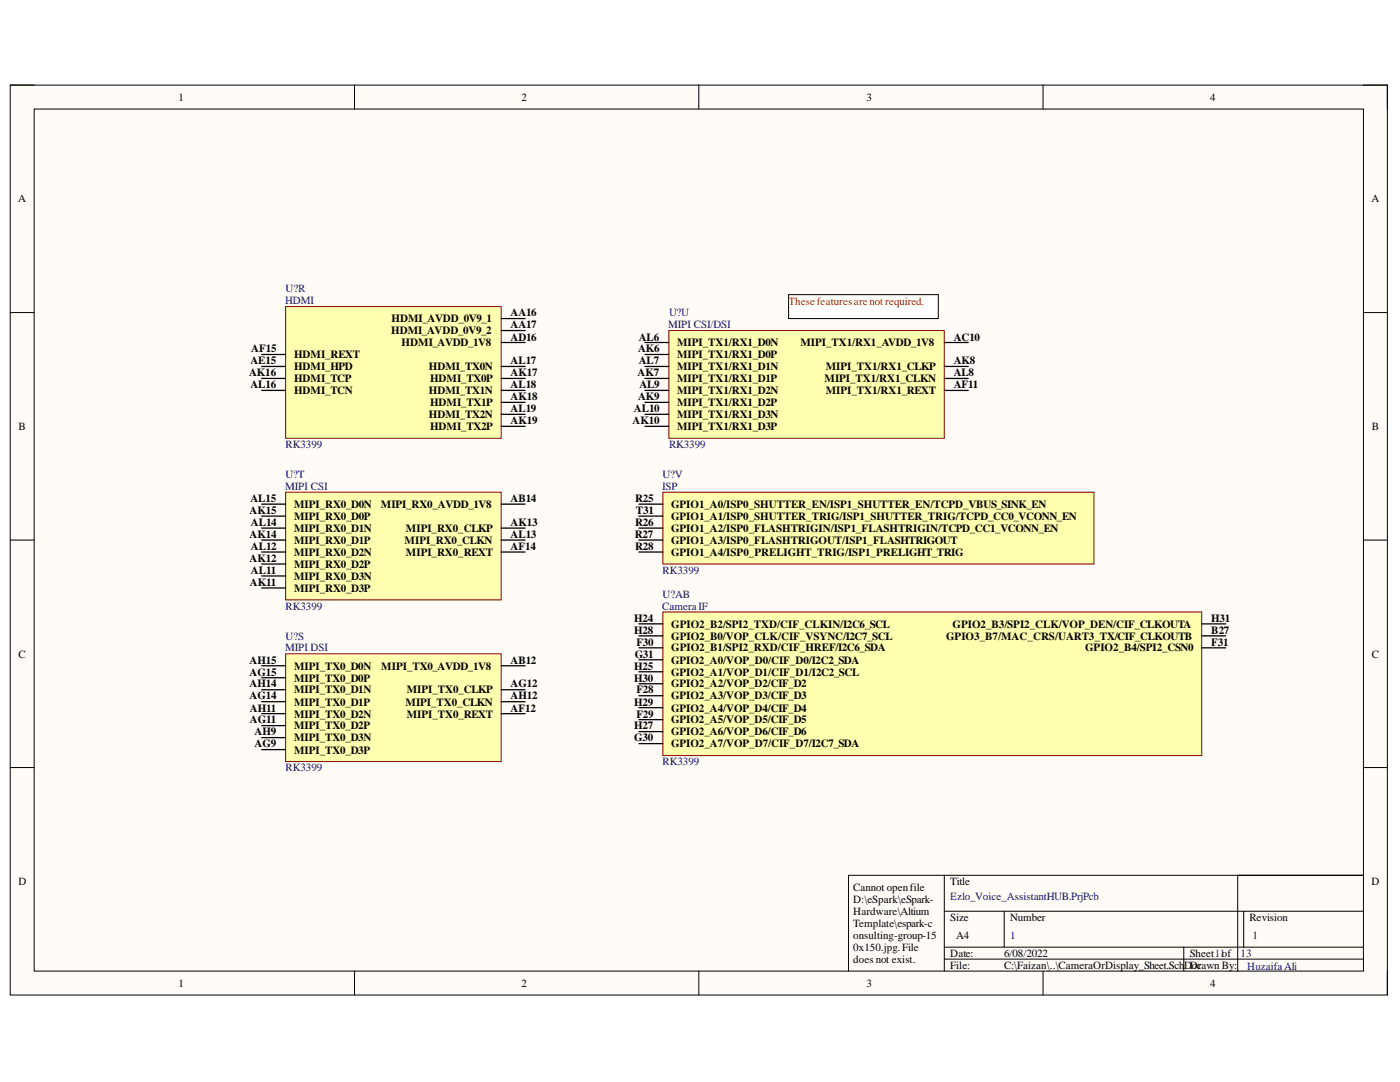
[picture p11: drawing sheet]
<svg xmlns="http://www.w3.org/2000/svg" width="279mm" height="216mm" viewBox="0 0 279 216" stroke-linecap="round" stroke-linejoin="round" font-family="sans-serif">
<defs><g id="words">
<g font-size="2.2">
<text x="35.6" y="20.1">1</text>
<text x="104.1" y="20.1">2</text>
<text x="172.9" y="20.1">3</text>
<text x="241.5" y="20.1">4</text>
<text x="3.6" y="40.4">A</text>
<text x="273.7" y="40.4">A</text>
<text x="78.1" y="64.3">HDMI_AVDD_0V9_1</text>
<text x="101.9" y="63.1">AA16</text>
<text x="101.9" y="65.5">AA17</text>
<text x="50.1" y="70.3">AF15</text>
<text x="58.7" y="71.5">HDMI_REXT</text>
<text x="78" y="66.7">HDMI_AVDD_0V9_2</text>
<text x="80.2" y="69.1">HDMI_AVDD_1V8</text>
<text x="101.9" y="68">AD16</text>
<text x="127.3" y="70.3">AK6</text>
<text x="127.5" y="68">AL6</text>
<text x="135.1" y="69.1">MIPI_TX1/RX1_D0N</text>
<text x="135.1" y="71.5">MIPI_TX1/RX1_D0P</text>
<text x="159.7" y="69.1">MIPI_TX1/RX1_AVDD_1V8</text>
<text x="190.3" y="68">AC10</text>
<text x="49.7" y="75.1">AK16</text>
<text x="50" y="72.7">AE15</text>
<text x="50" y="77.5">AL16</text>
<text x="58.7" y="73.9">HDMI_HPD</text>
<text x="58.7" y="76.2">HDMI_TCP</text>
<text x="85.6" y="73.9">HDMI_TX0N</text>
<text x="85.8" y="76.2">HDMI_TX0P</text>
<text x="101.9" y="72.7">AL17</text>
<text x="101.9" y="75.1">AK17</text>
<text x="101.9" y="77.5">AL18</text>
<text x="127.3" y="75.1">AK7</text>
<text x="127.5" y="72.7">AL7</text>
<text x="127.6" y="77.5">AL9</text>
<text x="135.1" y="73.9">MIPI_TX1/RX1_D1N</text>
<text x="135.1" y="76.2">MIPI_TX1/RX1_D1P</text>
<text x="164.5" y="76.2">MIPI_TX1/RX1_CLKN</text>
<text x="164.8" y="73.9">MIPI_TX1/RX1_CLKP</text>
<text x="190.3" y="72.7">AK8</text>
<text x="190.3" y="75.1">AL8</text>
<text x="190.3" y="77.5">AF11</text>
<text x="58.7" y="78.7">HDMI_TCN</text>
<text x="85.6" y="78.7">HDMI_TX1N</text>
<text x="85.6" y="83.4">HDMI_TX2N</text>
<text x="85.8" y="81.1">HDMI_TX1P</text>
<text x="101.9" y="79.9">AK18</text>
<text x="101.9" y="82.2">AL19</text>
<text x="126.5" y="82.2">AL10</text>
<text x="127.3" y="79.9">AK9</text>
<text x="135.1" y="78.7">MIPI_TX1/RX1_D2N</text>
<text x="135.1" y="81.1">MIPI_TX1/RX1_D2P</text>
<text x="135.1" y="83.4">MIPI_TX1/RX1_D3N</text>
<text x="164.8" y="78.7">MIPI_TX1/RX1_REXT</text>
<text x="3.7" y="85.8">B</text>
<text x="85.8" y="85.8">HDMI_TX2P</text>
<text x="101.9" y="84.6">AK19</text>
<text x="126.2" y="84.6">AK10</text>
<text x="135.1" y="85.8">MIPI_TX1/RX1_D3P</text>
<text x="273.8" y="85.8">B</text>
<text x="50" y="100.2">AL15</text>
<text x="58.7" y="101.3">MIPI_RX0_D0N</text>
<text x="76" y="101.3">MIPI_RX0_AVDD_1V8</text>
<text x="101.9" y="100.2">AB14</text>
<text x="126.7" y="100.2">R25</text>
<text x="133.9" y="101.3">GPIO1_A0/ISP0_SHUTTER_EN/ISP1_SHUTTER_EN/TCPD_VBUS_SINK_EN</text>
<text x="49.8" y="102.5">AK15</text>
<text x="49.8" y="107.3">AK14</text>
<text x="50.1" y="105">AL14</text>
<text x="58.7" y="103.7">MIPI_RX0_D0P</text>
<text x="58.7" y="106.2">MIPI_RX0_D1N</text>
<text x="81" y="106.2">MIPI_RX0_CLKP</text>
<text x="101.9" y="105">AK13</text>
<text x="101.9" y="107.3">AL13</text>
<text x="126.7" y="107.3">R27</text>
<text x="126.7" y="105">R26</text>
<text x="126.9" y="102.5">T31</text>
<text x="133.9" y="103.7">GPIO1_A1/ISP0_SHUTTER_TRIG/ISP1_SHUTTER_TRIG/TCPD_CC0_VCONN_EN</text>
<text x="133.9" y="106.2">GPIO1_A2/ISP0_FLASHTRIGIN/ISP1_FLASHTRIGIN/TCPD_CC1_VCONN_EN</text>
<text x="49.8" y="112.1">AK12</text>
<text x="50.1" y="109.7">AL12</text>
<text x="58.7" y="108.5">MIPI_RX0_D1P</text>
<text x="58.7" y="110.9">MIPI_RX0_D2N</text>
<text x="58.7" y="113.3">MIPI_RX0_D2P</text>
<text x="80.8" y="108.5">MIPI_RX0_CLKN</text>
<text x="81" y="110.9">MIPI_RX0_REXT</text>
<text x="101.9" y="109.7">AF14</text>
<text x="126.7" y="109.7">R28</text>
<text x="133.9" y="108.5">GPIO1_A3/ISP0_FLASHTRIGOUT/ISP1_FLASHTRIGOUT</text>
<text x="133.9" y="110.9">GPIO1_A4/ISP0_PRELIGHT_TRIG/ISP1_PRELIGHT_TRIG</text>
<text x="49.9" y="116.9">AK11</text>
<text x="50.1" y="114.5">AL11</text>
<text x="58.7" y="115.7">MIPI_RX0_D3N</text>
<text x="58.7" y="118.1">MIPI_RX0_D3P</text>
<text x="126.6" y="124.1">H24</text>
<text x="133.9" y="125.3">GPIO2_B2/SPI2_TXD/CIF_CLKIN/I2C6_SCL</text>
<text x="190.1" y="125.3">GPIO2_B3/SPI2_CLK/VOP_DEN/CIF_CLKOUTA</text>
<text x="241.7" y="124.1">H31</text>
<text x="3.7" y="131.3">C</text>
<text x="126.6" y="126.4">H28</text>
<text x="126.7" y="131.3">G31</text>
<text x="127" y="128.8">F30</text>
<text x="133.9" y="127.6">GPIO2_B0/VOP_CLK/CIF_VSYNC/I2C7_SCL</text>
<text x="133.9" y="130">GPIO2_B1/SPI2_RXD/CIF_HREF/I2C6_SDA</text>
<text x="188.8" y="127.6">GPIO3_B7/MAC_CRS/UART3_TX/CIF_CLKOUTB</text>
<text x="216.5" y="130">GPIO2_B4/SPI2_CSN0</text>
<text x="241.7" y="126.4">B27</text>
<text x="241.7" y="128.8">F31</text>
<text x="273.8" y="131.3">C</text>
<text x="49.8" y="132.4">AH15</text>
<text x="49.8" y="134.8">AG15</text>
<text x="49.8" y="137.2">AH14</text>
<text x="58.7" y="133.6">MIPI_TX0_D0N</text>
<text x="58.7" y="136">MIPI_TX0_D0P</text>
<text x="76.1" y="133.6">MIPI_TX0_AVDD_1V8</text>
<text x="101.9" y="132.4">AB12</text>
<text x="101.9" y="137.2">AG12</text>
<text x="126.6" y="133.6">H25</text>
<text x="126.6" y="136">H30</text>
<text x="133.9" y="132.4">GPIO2_A0/VOP_D0/CIF_D0/I2C2_SDA</text>
<text x="133.9" y="134.8">GPIO2_A1/VOP_D1/CIF_D1/I2C2_SCL</text>
<text x="133.9" y="137.2">GPIO2_A2/VOP_D2/CIF_D2</text>
<text x="49.8" y="139.5">AG14</text>
<text x="49.9" y="142">AH11</text>
<text x="58.7" y="138.4">MIPI_TX0_D1N</text>
<text x="58.7" y="140.8">MIPI_TX0_D1P</text>
<text x="58.7" y="143.2">MIPI_TX0_D2N</text>
<text x="80.9" y="140.8">MIPI_TX0_CLKN</text>
<text x="81.2" y="138.4">MIPI_TX0_CLKP</text>
<text x="81.2" y="143.2">MIPI_TX0_REXT</text>
<text x="101.9" y="139.5">AH12</text>
<text x="101.9" y="142">AF12</text>
<text x="126.6" y="140.8">H29</text>
<text x="127" y="138.4">F28</text>
<text x="127" y="143.2">F29</text>
<text x="133.9" y="139.5">GPIO2_A3/VOP_D3/CIF_D3</text>
<text x="133.9" y="142">GPIO2_A4/VOP_D4/CIF_D4</text>
<text x="49.9" y="144.4">AG11</text>
<text x="50.8" y="146.7">AH9</text>
<text x="50.8" y="149.1">AG9</text>
<text x="58.7" y="145.5">MIPI_TX0_D2P</text>
<text x="58.7" y="147.9">MIPI_TX0_D3N</text>
<text x="126.6" y="145.5">H27</text>
<text x="126.6" y="147.9">G30</text>
<text x="133.9" y="144.4">GPIO2_A5/VOP_D5/CIF_D5</text>
<text x="133.9" y="146.7">GPIO2_A6/VOP_D6/CIF_D6</text>
<text x="133.9" y="149.1">GPIO2_A7/VOP_D7/CIF_D7/I2C7_SDA</text>
<text x="58.7" y="150.4">MIPI_TX0_D3P</text>
<text x="3.7" y="176.7">D</text>
<text x="170.3" y="177.8">Cannot openfile</text>
<text x="189.7" y="176.7">Title</text>
<text x="273.7" y="176.7">D</text>
<text x="170.3" y="180.2">D:\eSpark\eSpark-</text>
<text x="170.3" y="182.6">Hardware\Altium</text>
<text x="170.3" y="184.9">Template\espark-c</text>
<text x="189.7" y="183.8">Size</text>
<text x="201.6" y="183.8">Number</text>
<text x="249.4" y="183.8">Revision</text>
<text x="170.3" y="187.4">onsulting-group-15</text>
<text x="170.3" y="189.8">0x150.jpg.File</text>
<text x="189.7" y="190.9">Date:</text>
<text x="190.8" y="187.4">A4</text>
<text x="200.4" y="190.9">6/08/2022</text>
<text x="237.4" y="190.9">Sheet11of</text>
<text x="35.6" y="196.9">1</text>
<text x="104.1" y="196.9">2</text>
<text x="170.3" y="192.1">does not exist.</text>
<text x="172.9" y="196.9">3</text>
<text x="189.7" y="193.3">File:</text>
<text x="200.4" y="193.3">C:\Faizan\..\CameraOrDisplay_Sheet.Sch</text>
<text x="236.3" y="193.3">DDrawn By:</text>
<text x="237.8" y="193.3">oc</text>
<text x="241.5" y="196.9">4</text>
</g>
<g font-size="2.2" fill="#000080">
<text x="57" y="58.3">U?R</text>
<text x="56.9" y="60.7">HDMI</text>
<text x="133.3" y="65.5">MIPI CSI/DSI</text>
<text x="133.5" y="63.1">U?U</text>
<text x="57" y="89.4">RK3399</text>
<text x="133.5" y="89.4">RK3399</text>
<text x="57" y="95.4">U?T</text>
<text x="132.2" y="95.4">U?V</text>
<text x="56.9" y="97.7">MIPI CSI</text>
<text x="132.2" y="97.7">ISP</text>
<text x="132.2" y="114.5">RK3399</text>
<text x="132.2" y="119.3">U?AB</text>
<text x="57" y="121.6">RK3399</text>
<text x="132.2" y="121.6">Camera IF</text>
<text x="56.9" y="129.9">MIPI DSI</text>
<text x="57" y="127.6">U?S</text>
<text x="57" y="153.9">RK3399</text>
<text x="132.2" y="152.7">RK3399</text>
<text x="189.7" y="179.6">Ezlo_Voice_AssistantHUB.PrjPcb</text>
<text x="201.6" y="187.4">1</text>
<text x="247.6" y="190.9">13</text>
<text x="249.9" y="187.4">1</text>
<text x="248.9" y="193.6">Huzaifa Ali</text>
</g>
<text font-size="2.2" fill="#f00" x="157.4" y="60.8">Thesefeaturesare not required.</text>
</g></defs>
<path d="M2 17h274.9v181.5h-274.9z" fill-rule="evenodd" fill="#fffcf8"/>
<path d="M2 17h274.9v181.5h-274.9z" fill="none" stroke="#000" stroke-width=".2"/>
<path d="M6.8 21.8h265.3v172h-265.3z" fill-rule="evenodd" fill="#fffcf8"/>
<g fill="none" stroke="#000" stroke-width=".2">
<path d="M2 17h4.8M70.7 17v4.8M139.5 17v4.8M208.2 17v4.8M272.1 17h4.8v4.8M6.8 21.8h265.3v172h-265.3zM2 62.4h4.8M272.1 62.4h4.8M2 107.8h4.8M272.1 107.8h4.8M2 153.2h4.8M272.1 153.2h4.8"/>
<path d="M188.5 174.7v19.1M247 174.7v19.1M272.1 174.7h-102.8v19.1M70.8 193.8v4.7M139.5 193.8v4.7M188.5 181.8h83.6M188.5 189h83.6M188.5 191.4h83.6M200.4 181.8v7.2M208.2 193.8v4.7M236.2 189v4.8M248.2 181.8v7.2"/>
<path d="M276.9 193.8v4.7"/>
</g>
<path d="M57 130.5h43v21.5h-43z" fill-rule="evenodd" fill="#ffffb0"/>
<path d="M57 130.5h43v21.5h-43z" fill="none" stroke="#800000" stroke-width=".2"/>
<path d="M52.2 132.8h4.8M52.2 135.2h4.8M52.2 137.6h4.8M100 132.8h4.8M100 137.6h4.8M52.2 140h4.8M52.2 142.4h4.8M52.2 144.8h4.8M52.2 147.2h4.8M52.2 149.6h4.8M100 140h4.8M100 142.4h4.8" fill="none" stroke="#000" stroke-width=".25"/>
<path d="M57 98.2h43v21.5h-43z" fill-rule="evenodd" fill="#ffffb0"/>
<path d="M57 98.2h43v21.5h-43z" fill="none" stroke="#800000" stroke-width=".2"/>
<path d="M52.2 100.6h4.8M52.2 103h4.8M52.2 105.4h4.8M52.2 107.8h4.8M52.2 110.2h4.8M52.2 112.5h4.8M52.2 114.9h4.8M52.2 117.3h4.8M100 100.6h4.8M100 105.4h4.8M100 107.8h4.8M100 110.2h4.8" fill="none" stroke="#000" stroke-width=".25"/>
<path d="M133.5 66h55v21.5h-55z" fill-rule="evenodd" fill="#ffffb0"/>
<path d="M133.5 66h55v21.5h-55z" fill="none" stroke="#800000" stroke-width=".2"/>
<path d="M128.7 68.3h4.8M128.7 70.7h4.8M128.7 73.1h4.8M128.7 75.5h4.8M128.7 77.9h4.8M188.5 68.3h4.7M188.5 73.1h4.7M188.5 77.9h4.7M188.5 75.5h4.7M128.7 80.3h4.8M128.7 82.7h4.8M128.7 85.1h4.8" fill="none" stroke="#000" stroke-width=".25"/>
<path d="M132.3 98.2h86v14.3h-86z" fill-rule="evenodd" fill="#ffffb0"/>
<path d="M132.3 98.2h86v14.3h-86z" fill="none" stroke="#800000" stroke-width=".2"/>
<path d="M127.5 100.6h4.8M127.5 103h4.8M127.5 105.4h4.8M127.5 107.8h4.8M127.5 110.2h4.8" fill="none" stroke="#000" stroke-width=".25"/>
<path d="M132.3 122.1h107.5v28.7h-107.5z" fill-rule="evenodd" fill="#ffffb0"/>
<path d="M132.3 122.1h107.5v28.7h-107.5z" fill="none" stroke="#800000" stroke-width=".2"/>
<g fill="none" stroke="#000" stroke-width=".25">
<path d="M127.5 124.5h4.8M127.5 126.9h4.8M127.5 129.3h4.8M127.5 131.7h4.8M127.5 134h4.8M127.5 136.4h4.8M127.5 138.8h4.8M239.8 124.5h4.8M239.8 126.9h4.8M239.8 129.3h4.8M127.5 141.2h4.8M127.5 143.6h4.8"/>
<path d="M127.5 146h4.8M127.5 148.4h4.8"/>
</g>
<path d="M57 61.2h43v26.3h-43z" fill-rule="evenodd" fill="#ffffb0"/>
<path d="M57 61.2h43v26.3h-43z" fill="none" stroke="#800000" stroke-width=".2"/>
<g fill="none" stroke="#000" stroke-width=".25">
<path d="M52.2 70.7h4.8M52.2 73.1h4.8M52.2 75.5h4.8M52.2 77.9h4.8M100 73.1h4.8M100 75.5h4.8M100 77.9h4.8M100 63.6h4.8M100 66h4.8M100 68.3h4.8M100 80.3h4.8M100 82.7h4.8"/>
<path d="M100 85.1h4.8"/>
</g>
<path d="M157.4 58.8h29.9v4.8h-29.9z" fill-rule="evenodd" fill="#fff"/>
<path d="M157.4 58.8h29.9v4.8h-29.9z" fill="none" stroke="#000" stroke-width=".2"/>
<use href="#words"/>
</svg>
